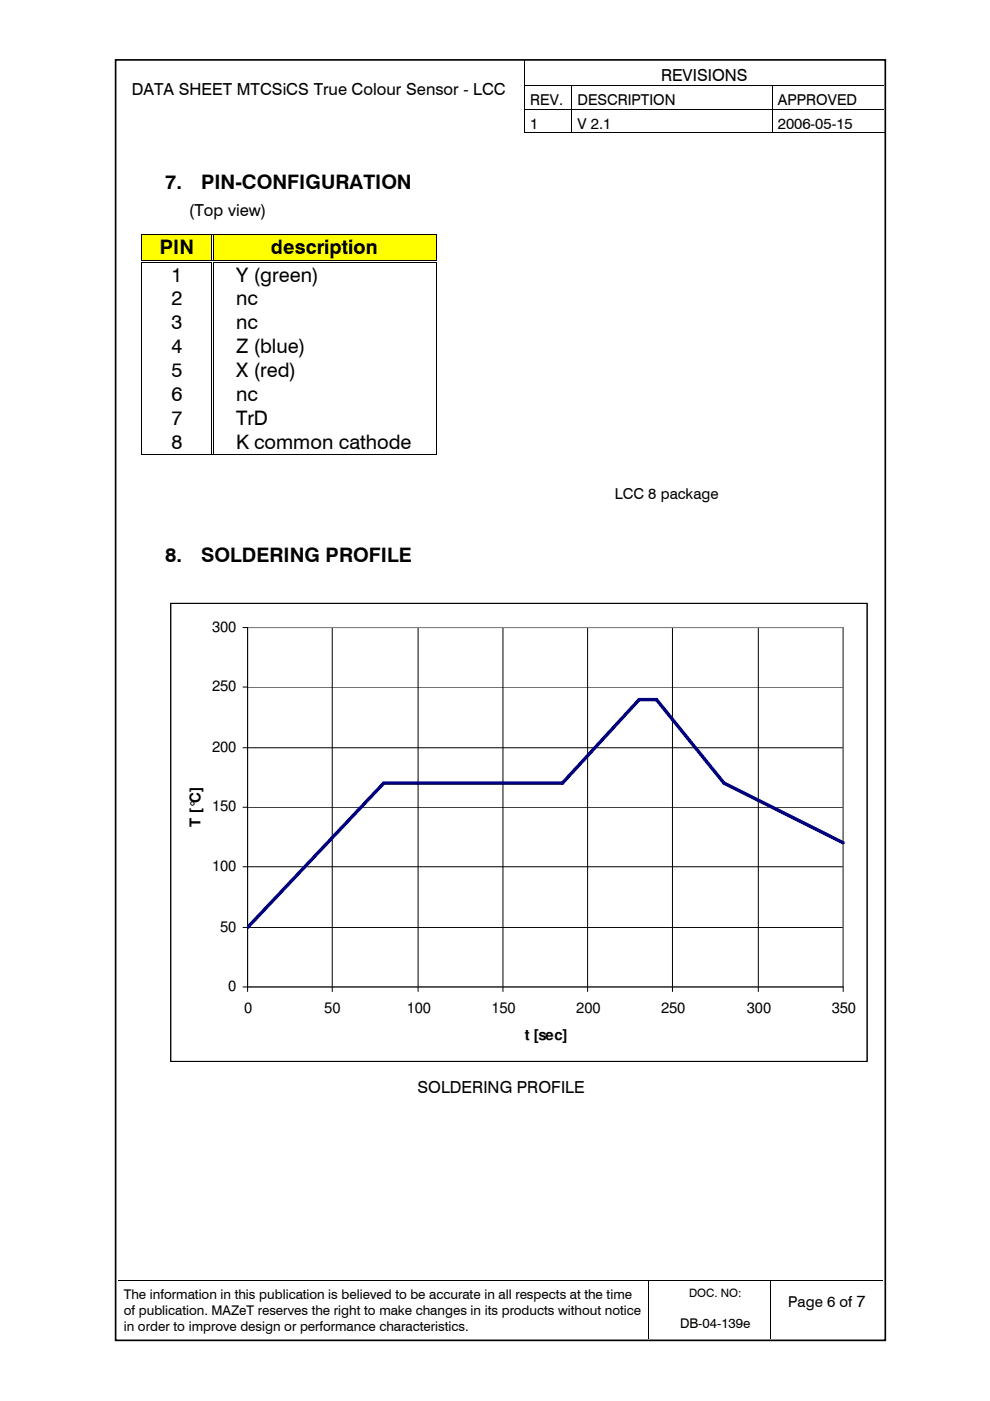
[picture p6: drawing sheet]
<svg xmlns="http://www.w3.org/2000/svg" width="210mm" height="297mm" viewBox="0 0 210 297" stroke-linecap="round" stroke-linejoin="round" font-family="sans-serif">
<defs><g id="words">
<g font-size="4.2">
<text x="35" y="40">7.</text>
<text x="42.6" y="40">PIN-CONFIGURATION</text>
<text x="33.9" y="53.8">PIN</text>
<text x="57.4" y="53.8">description</text>
<text x="36.4" y="59.7">1</text>
<text x="50" y="59.7">Y (green)</text>
<text x="36.4" y="64.8">2</text>
<text x="50" y="64.8">nc</text>
<text x="36.4" y="69.8">3</text>
<text x="50" y="69.8">nc</text>
<text x="36.4" y="74.9">4</text>
<text x="50" y="74.9">Z (blue)</text>
<text x="36.4" y="80">5</text>
<text x="50" y="80">X (red)</text>
<text x="36.4" y="85">6</text>
<text x="50" y="85">nc</text>
<text x="36.4" y="90.1">7</text>
<text x="36.4" y="95.2">8</text>
<text x="50" y="90.1">TrD</text>
<text x="50" y="95.2">K common cathode</text>
<text x="35" y="119.3">8.</text>
<text x="42.6" y="119.3">SOLDERING PROFILE</text>
</g>
<g font-size="3.5">
<text x="140.2" y="17.1">REVISIONS</text>
<text x="27.9" y="20.1">DATA SHEET MTCSiCS True Colour Sensor - LCC</text>
<text x="40" y="45.8">(Top view)</text>
<text x="88.5" y="231.8">SOLDERING PROFILE</text>
</g>
<g font-size="3.2">
<text x="112.4" y="22.2">REV.</text>
<text x="122.4" y="22.2">DESCRIPTION</text>
<text x="164.9" y="22.2">APPROVED</text>
<text x="112.4" y="27.3">1</text>
<text x="122.4" y="27.3">V 2.1</text>
<text x="164.9" y="27.3">2006-05-15</text>
<text x="130.4" y="105.7">LCC 8 package</text>
<text x="45" y="133.9">300</text>
<text x="45" y="146.6">250</text>
<text x="45" y="159.4">200</text>
<text x="45" y="172">150</text>
<text x="42.5" y="175.3" transform="rotate(-90 42.5 175.3)">T [°C]</text>
<text x="45" y="184.7">100</text>
<text x="46.7" y="197.6">50</text>
<text x="48.4" y="210.2">0</text>
<text x="51.8" y="214.8">0</text>
<text x="68.7" y="214.8">50</text>
<text x="86.2" y="214.8">100</text>
<text x="104.2" y="214.8">150</text>
<text x="122.2" y="214.8">200</text>
<text x="140.2" y="214.8">250</text>
<text x="158.4" y="214.8">300</text>
<text x="176.4" y="214.8">350</text>
<text x="111.3" y="220.5">t [sec]</text>
<text x="167.1" y="277.1">Page 6 of 7</text>
</g>
<g font-size="2.8">
<text x="26.2" y="275.3">The information in this publication is believed to be accurate in all respects at the time</text>
<text x="26.2" y="278.7">of publication. MAZeT reserves the right to make changes in its products without notice</text>
<text x="144.2" y="281.5">DB-04-139e</text>
<text x="26.2" y="282.1">in order to improve design or performance characteristics.</text>
</g>
<text font-size="2.5" x="146.1" y="274.9">DOC. NO:</text>
</g></defs>
<g fill="none" stroke="#000" stroke-width=".21">
<path d="M111.2 12.7v5.3M111.2 18.2v4.8M111.3 18.1h9.8M121.2 18.2v4.8M121.3 18.1h42.3M163.7 18.2v4.8M163.8 18.1h23.6M111.2 23.2v4.9M111.3 23.1h9.8M111.3 28.2h9.8M121.2 23.2v4.9M121.3 23.1h42.3"/>
<path d="M121.3 28.2h42.3M163.7 23.2v4.9M163.8 23.1h23.6M163.8 28.2h23.7M25 271.5h112.5M137.5 271.6v12.3M137.6 271.5h25.6M163.3 271.6v12.3M163.4 271.5h23.8"/>
</g>
<path d="M111.1 18h.2v.2h-.2zM121.1 18h.2v.2h-.2zM163.6 18h.2v.2h-.2zM111.1 23h.2v.2h-.2zM111.1 28.1h.2v.1h-.2zM121.1 23h.2v.2h-.2zM121.1 28.1h.2v.1h-.2zM163.6 23h.2v.2h-.2zM163.6 28.1h.2v.1h-.2zM137.5 271.4h.1v.2h-.1zM163.2 271.4h.2v.2h-.2z" fill="#000"/>
<path d="M24.5 12.7h163.2v271.5h-163.2z" fill="none" stroke="#000" stroke-width=".35"/>
<g fill="#ff0">
<path d="M30.1 49.8h14.7v5.4h-14.7z"/>
<path d="M31.3 49.8h12.5v5.1h-12.5z"/>
<path d="M45.3 49.8h47.2v5.4h-47.2z"/>
<path d="M46.3 49.8h45v5.1h-45z"/>
</g>
<g fill="#000">
<path d="M29.9 49.7h.2v.1h-.2zM29.9 55.7h.2zM29.9 55.2h.2v.1h-.2zM29.9 55.5h.2v.2h-.2zM44.8 49.7h.2v.1h-.2zM44.8 55.7h.2zM44.8 55.2h.5v.1h-.5zM44.8 55.5h.2v.2h-.2zM45.1 55.7h.2zM45.1 55.5h.2v.2h-.2zM92.5 49.7h.1v.1h-.1zM92.5 55.7h.1z"/>
<path d="M92.5 55.2h.1v.1h-.1zM92.5 55.5h.1v.2h-.1zM29.9 96.3h.2v.1h-.2zM44.8 96.3h.2v.1h-.2zM92.5 96.3h.1v.1h-.1z"/>
</g>
<g fill="none" stroke="#000" stroke-width=".21">
<path d="M30 49.8v5.4M30 55.7v40.6M30.1 49.7h14.7M30.1 55.2h14.7M30.1 55.6h14.7M44.9 49.8v5.4M44.9 55.7v40.6M45 49.7h47.5M45.2 49.8v5.4M45.2 55.7v40.6M45.3 55.2h47.2M45.3 55.6h47.2"/>
<path d="M92.5 49.8v5.4M92.5 55.7v40.6M30.1 96.4h14.7M45 96.4h47.5"/>
</g>
<path d="M36.2 127.9h147.7v97.1h-147.7z" fill-rule="evenodd" fill="#fff"/>
<g fill="none" stroke="#000" stroke-width=".21">
<path d="M36.2 127.9h147.7v97.1h-147.7zM51.5 133.1h127.3v77.1M52.5 133.1v77.1M70.4 133.1v77.1M88.6 133.1v77.1M106.6 133.1v77.1M124.6 133.1v77.1M142.6 133.1v77.1M160.8 133.1v77.1M51.5 158.5h127.3M51.5 145.7h127.3M51.5 171.2h127.3"/>
<path d="M51.5 196.6h127.3M51.5 183.8h127.3M51.5 209.3h127.3"/>
</g>
<path d="M52.5 133.1h126.3v76.2h-126.3z" fill="none" stroke="#808080" stroke-width=".24"/>
<path d="M178.8 178.7l-25.3-12.7-14.3-17.7h-3.7l-16.2 17.7h-37.9l-28.9 30.6" fill="none" stroke="#000080" stroke-width=".73"/>
<path d="M118.2 101.5h50.8v8.1h-50.8z" fill-rule="evenodd" fill="#fff"/>
<use href="#words"/>
</svg>
